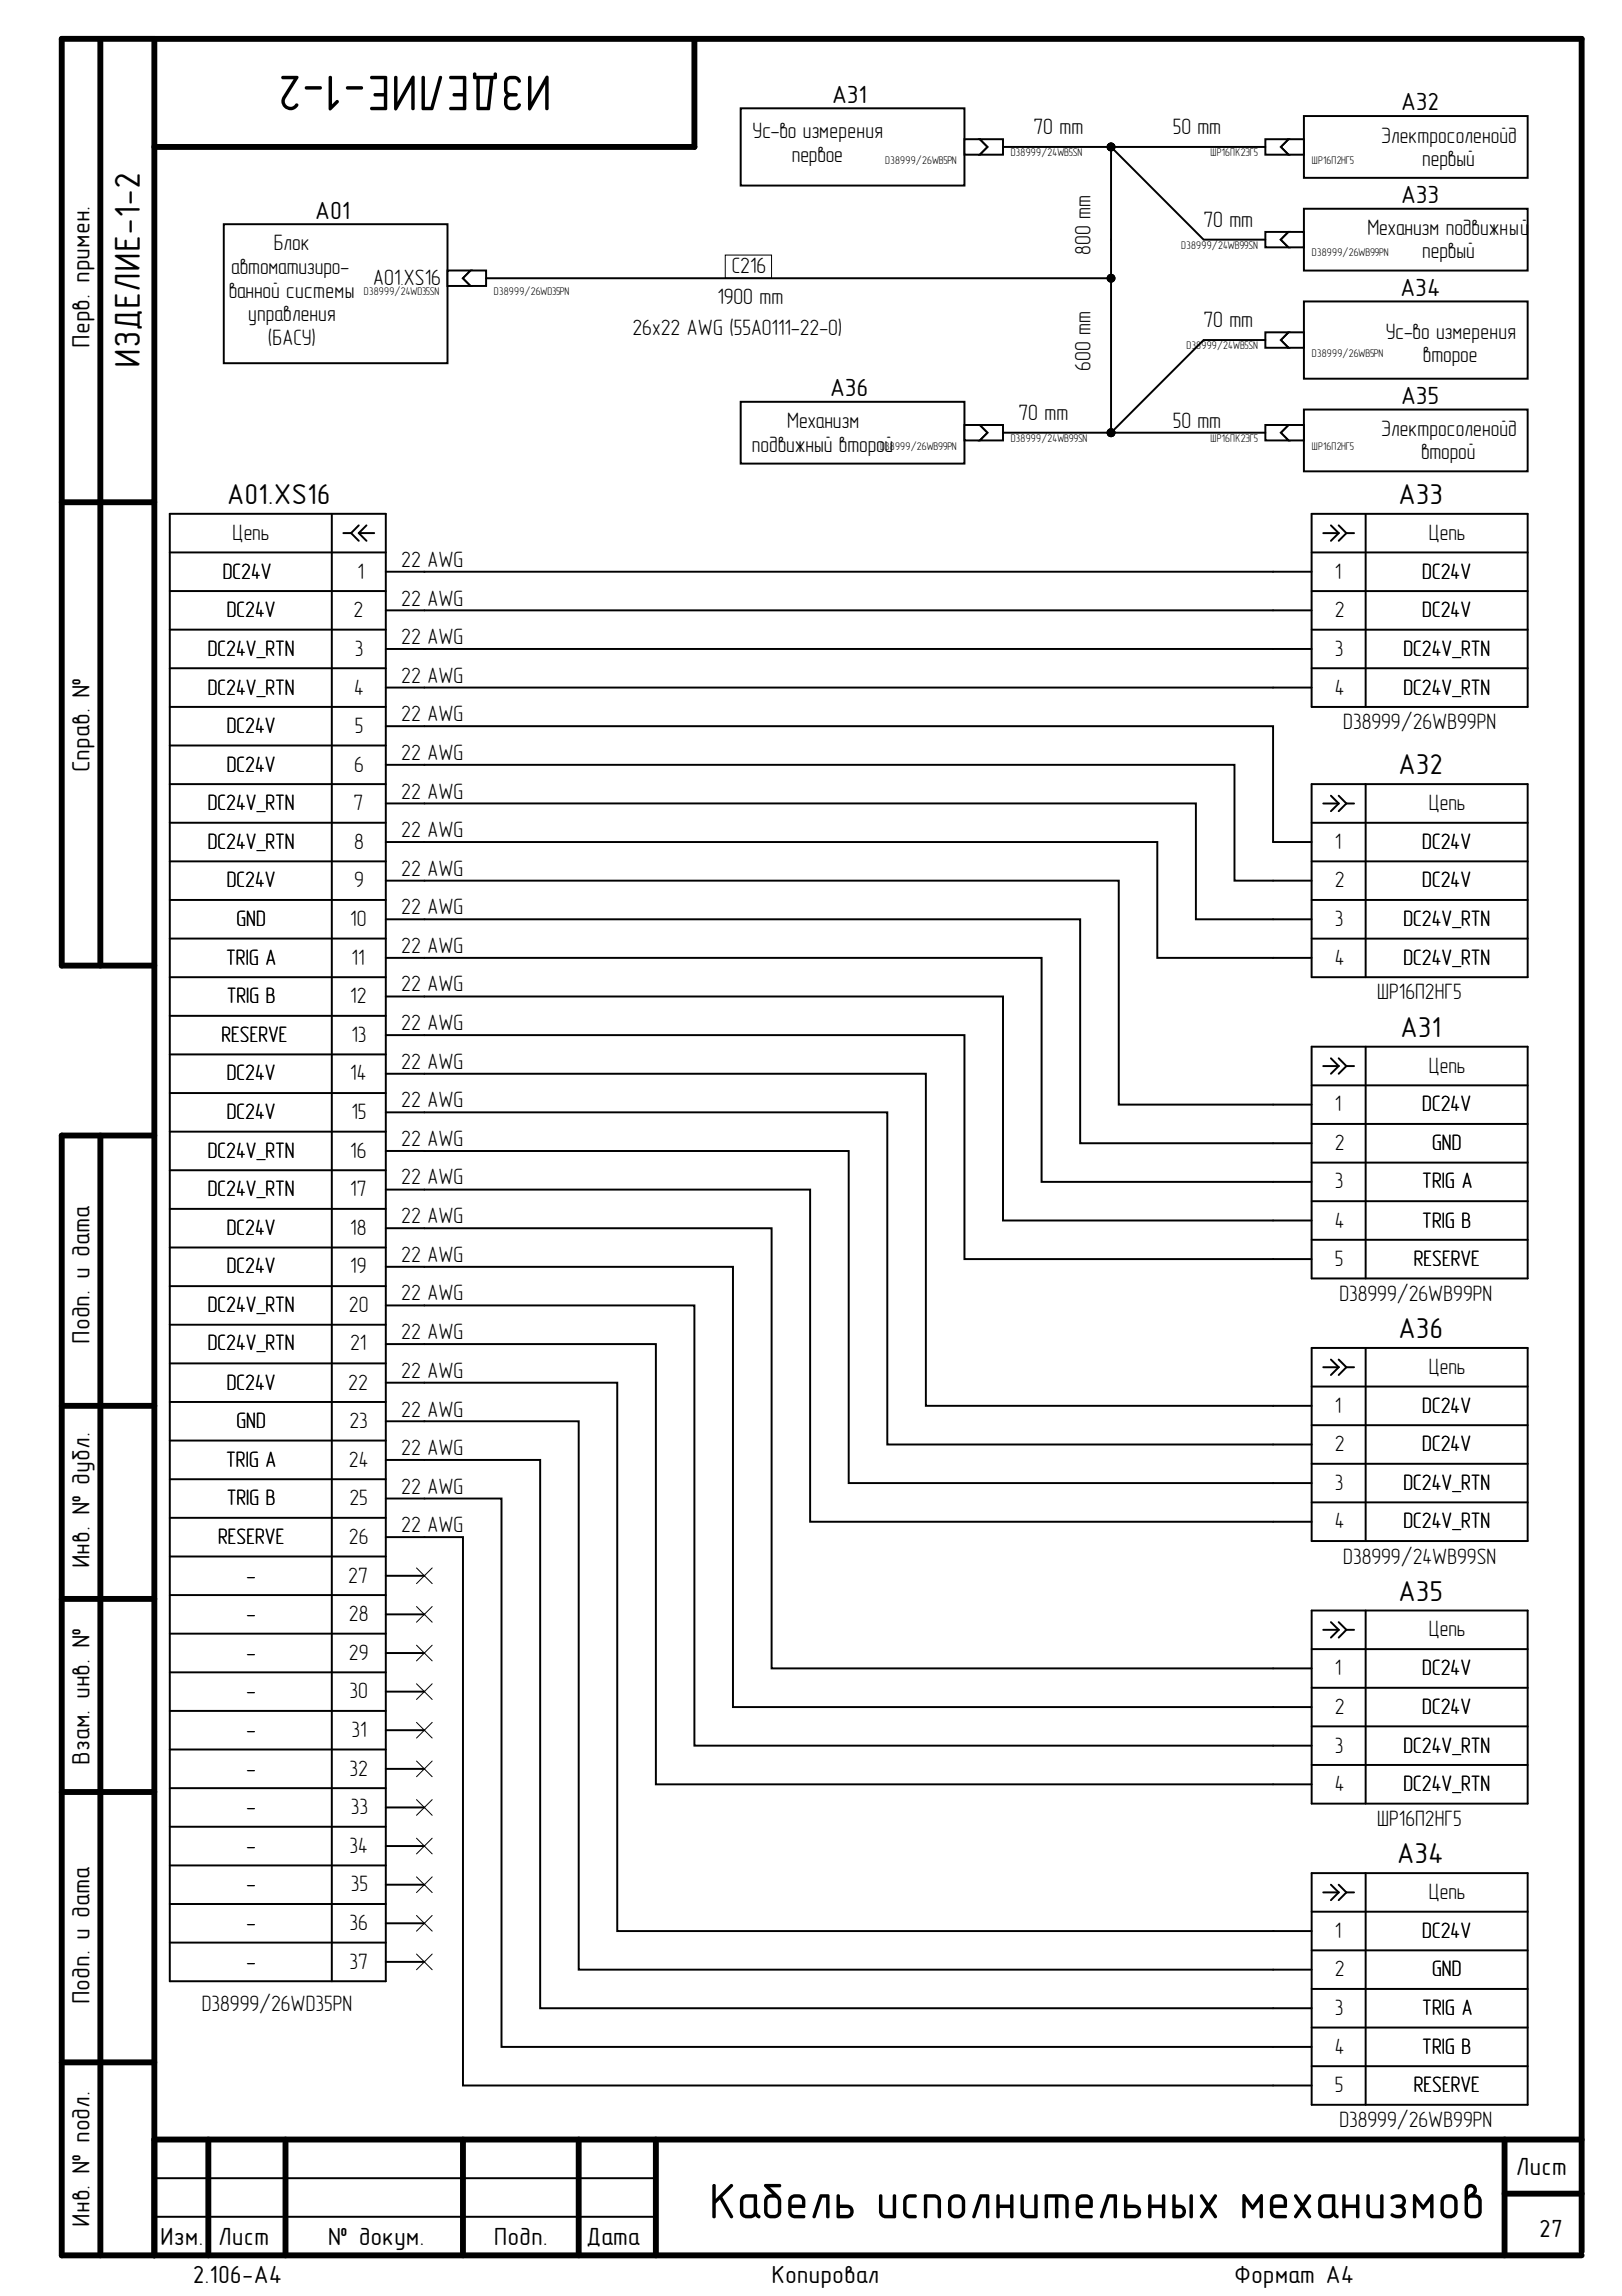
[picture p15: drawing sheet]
<svg xmlns="http://www.w3.org/2000/svg" width="210mm" height="297mm" viewBox="0 0 210 297" stroke-linecap="round" stroke-linejoin="round" font-family="sans-serif">
<defs><g id="words">
<g font-size="6.5">
<text x="71.4" y="9.8" transform="rotate(-180 71.4 9.8)">ИЗДЕЛИЕ-1-2</text>
<text x="91.7" y="287">Кабель исполнительных механизмов</text>
</g>
<text font-size="4.7" x="18.1" y="47.5" transform="rotate(-90 18.1 47.5)">ИЗДЕЛИЕ-1-2</text>
<g font-size="3.7">
<text x="29.3" y="65.2">A01.XS16</text>
<text x="180.9" y="65.2">A33</text>
<text x="180.9" y="100.2">A32</text>
<text x="181.2" y="134.1">A31</text>
<text x="180.9" y="173.1">A36</text>
<text x="180.9" y="207.1">A35</text>
<text x="180.8" y="241">A34</text>
</g>
<g font-size="3.2">
<text x="107.6" y="13.4">A31</text>
<text x="181.3" y="14.3">A32</text>
<text x="40.8" y="28.3">A01</text>
<text x="181.3" y="26.3">A33</text>
<text x="181.2" y="38.3">A34</text>
<text x="11.6" y="45" transform="rotate(-90 11.6 45)">Перв. примен.</text>
<text x="107.4" y="51.3">A36</text>
<text x="181.3" y="52.3">A35</text>
<text x="11.6" y="99.9" transform="rotate(-90 11.6 99.9)">Справ. №</text>
<text x="11.6" y="173.9" transform="rotate(-90 11.6 173.9)">Подп. и дата</text>
<text x="11.6" y="202.9" transform="rotate(-90 11.6 202.9)">Инв. № дубл.</text>
<text x="11.6" y="228.4" transform="rotate(-90 11.6 228.4)">Взам. инв. №</text>
<text x="11.6" y="259.3" transform="rotate(-90 11.6 259.3)">Подп. и дата</text>
<text x="196.2" y="281.4">Лист</text>
<text x="11.6" y="288.1" transform="rotate(-90 11.6 288.1)">Инв. № подл.</text>
<text x="20.7" y="290.4">Изм.</text>
<text x="28.2" y="290.4">Лист</text>
<text x="42.4" y="290.4">№ докум.</text>
<text x="63.9" y="290.4">Подп.</text>
<text x="75.8" y="290.4">Дата</text>
<text x="199.2" y="289.4">27</text>
<text x="24.9" y="295.4">2.106-A4</text>
<text x="99.9" y="295.4">Копировал</text>
<text x="159.7" y="295.4">Формат А4</text>
</g>
<g font-size="2.9">
<text x="97.4" y="17.8">Ус-во измерения</text>
<text x="133.8" y="17.3">70 mm</text>
<text x="151.8" y="17.3">50 mm</text>
<text x="102.5" y="20.9">первое</text>
<text x="178.7" y="18.4">Электросоленойд</text>
<text x="184.1" y="21.5">первый</text>
<text x="155.7" y="29.4">70 mm</text>
<text x="29.9" y="35.4">автоматизиро-</text>
<text x="35.4" y="32.4">Блок</text>
<text x="94.7" y="35.4">С216</text>
<text x="141.1" y="33" transform="rotate(-90 141.1 33)">800 mm</text>
<text x="177" y="30.4">Механизм подвижный</text>
<text x="184.1" y="33.4">первый</text>
<text x="29.6" y="38.5">ванной системы</text>
<text x="32.1" y="41.5">управления</text>
<text x="48.3" y="36.9">A01.XS16</text>
<text x="92.8" y="39.3">1900 mm</text>
<text x="34.7" y="44.6">(БАСУ)</text>
<text x="81.8" y="43.3">26x22 AWG (55A0111-22-0)</text>
<text x="141.1" y="48" transform="rotate(-90 141.1 48)">600 mm</text>
<text x="155.7" y="42.3">70 mm</text>
<text x="179.3" y="43.8">Ус-во измерения</text>
<text x="184.1" y="46.9">второе</text>
<text x="97.3" y="58.5">подвижный второй</text>
<text x="101.9" y="55.4">Механизм</text>
<text x="131.8" y="54.3">70 mm</text>
<text x="151.8" y="55.3">50 mm</text>
<text x="178.7" y="56.3">Электросоленойд</text>
<text x="183.9" y="59.4">второй</text>
<text x="30.1" y="69.8">Цепь</text>
<text x="184.9" y="69.8">Цепь</text>
<text x="28.8" y="74.9">DC24V</text>
<text x="46.2" y="74.9">1</text>
<text x="51.9" y="73.4">22 AWG</text>
<text x="172.7" y="74.9">1</text>
<text x="184.1" y="74.9">DC24V</text>
<text x="29.3" y="79.9">DC24V</text>
<text x="45.7" y="79.9">2</text>
<text x="51.9" y="78.3">22 AWG</text>
<text x="51.9" y="83.3">22 AWG</text>
<text x="172.7" y="79.9">2</text>
<text x="184.1" y="79.9">DC24V</text>
<text x="26.9" y="84.9">DC24V_RTN</text>
<text x="26.9" y="89.9">DC24V_RTN</text>
<text x="45.8" y="89.9">4</text>
<text x="45.9" y="84.9">3</text>
<text x="51.9" y="88.3">22 AWG</text>
<text x="172.7" y="84.9">3</text>
<text x="172.7" y="89.9">4</text>
<text x="181.6" y="84.9">DC24V_RTN</text>
<text x="181.6" y="89.9">DC24V_RTN</text>
<text x="29.3" y="94.8">DC24V</text>
<text x="45.9" y="94.8">5</text>
<text x="51.9" y="93.3">22 AWG</text>
<text x="173.8" y="94.3">D38999/26WB99PN</text>
<text x="29.3" y="99.8">DC24V</text>
<text x="45.8" y="99.8">6</text>
<text x="51.9" y="98.3">22 AWG</text>
<text x="26.9" y="104.8">DC24V_RTN</text>
<text x="45.7" y="104.8">7</text>
<text x="51.9" y="103.3">22 AWG</text>
<text x="184.9" y="104.8">Цепь</text>
<text x="26.9" y="109.8">DC24V_RTN</text>
<text x="45.8" y="109.8">8</text>
<text x="51.9" y="108.3">22 AWG</text>
<text x="51.9" y="113.3">22 AWG</text>
<text x="172.7" y="109.8">1</text>
<text x="184.1" y="109.8">DC24V</text>
<text x="29.3" y="114.8">DC24V</text>
<text x="30.6" y="119.8">GND</text>
<text x="45.3" y="119.8">10</text>
<text x="45.8" y="114.8">9</text>
<text x="51.9" y="118.3">22 AWG</text>
<text x="172.7" y="114.8">2</text>
<text x="172.7" y="119.8">3</text>
<text x="181.6" y="119.8">DC24V_RTN</text>
<text x="184.1" y="114.8">DC24V</text>
<text x="29.3" y="124.8">TRIG A</text>
<text x="45.5" y="124.8">11</text>
<text x="51.9" y="123.3">22 AWG</text>
<text x="172.7" y="124.8">4</text>
<text x="181.6" y="124.8">DC24V_RTN</text>
<text x="29.3" y="129.8">TRIG B</text>
<text x="45.3" y="129.8">12</text>
<text x="51.9" y="128.3">22 AWG</text>
<text x="178.2" y="129.3">ШР16П2НГ5</text>
<text x="28.7" y="134.8">RESERVE</text>
<text x="45.5" y="134.8">13</text>
<text x="51.9" y="133.3">22 AWG</text>
<text x="29.3" y="139.8">DC24V</text>
<text x="45.3" y="139.8">14</text>
<text x="51.9" y="138.2">22 AWG</text>
<text x="51.9" y="143.2">22 AWG</text>
<text x="172.7" y="143.7">1</text>
<text x="184.1" y="143.7">DC24V</text>
<text x="184.9" y="138.8">Цепь</text>
<text x="26.9" y="149.8">DC24V_RTN</text>
<text x="29.3" y="144.8">DC24V</text>
<text x="45.3" y="149.8">16</text>
<text x="45.5" y="144.8">15</text>
<text x="51.9" y="148.2">22 AWG</text>
<text x="172.7" y="148.7">2</text>
<text x="185.3" y="148.7">GND</text>
<text x="26.9" y="154.7">DC24V_RTN</text>
<text x="45.3" y="154.7">17</text>
<text x="51.9" y="153.2">22 AWG</text>
<text x="172.7" y="153.7">3</text>
<text x="184.1" y="153.7">TRIG A</text>
<text x="29.3" y="159.7">DC24V</text>
<text x="45.3" y="159.7">18</text>
<text x="51.9" y="158.2">22 AWG</text>
<text x="172.7" y="158.8">4</text>
<text x="184.1" y="158.8">TRIG B</text>
<text x="29.3" y="164.7">DC24V</text>
<text x="45.3" y="164.7">19</text>
<text x="51.9" y="163.2">22 AWG</text>
<text x="172.7" y="163.8">5</text>
<text x="183" y="163.8">RESERVE</text>
<text x="26.9" y="169.7">DC24V_RTN</text>
<text x="45.1" y="169.7">20</text>
<text x="51.9" y="168.2">22 AWG</text>
<text x="51.9" y="173.2">22 AWG</text>
<text x="173.3" y="168.3">D38999/26WB99PN</text>
<text x="26.9" y="174.7">DC24V_RTN</text>
<text x="29.3" y="179.8">DC24V</text>
<text x="45.1" y="179.8">22</text>
<text x="45.3" y="174.7">21</text>
<text x="51.9" y="178.3">22 AWG</text>
<text x="184.9" y="177.8">Цепь</text>
<text x="30.6" y="184.8">GND</text>
<text x="45.2" y="184.8">23</text>
<text x="51.9" y="183.3">22 AWG</text>
<text x="172.7" y="182.8">1</text>
<text x="184.1" y="182.8">DC24V</text>
<text x="29.3" y="189.8">TRIG A</text>
<text x="45.1" y="189.8">24</text>
<text x="51.9" y="188.3">22 AWG</text>
<text x="172.7" y="187.7">2</text>
<text x="184.1" y="187.7">DC24V</text>
<text x="29.3" y="194.8">TRIG B</text>
<text x="45.2" y="194.8">25</text>
<text x="51.9" y="193.2">22 AWG</text>
<text x="172.7" y="192.7">3</text>
<text x="172.7" y="197.7">4</text>
<text x="181.6" y="192.7">DC24V_RTN</text>
<text x="181.6" y="197.7">DC24V_RTN</text>
<text x="28.2" y="199.8">RESERVE</text>
<text x="45.1" y="199.8">26</text>
<text x="51.9" y="198.2">22 AWG</text>
<text x="173.8" y="202.3">D38999/24WB99SN</text>
<text x="32" y="204.8">-</text>
<text x="32" y="209.7">-</text>
<text x="45.1" y="204.8">27</text>
<text x="45.1" y="209.7">28</text>
<text x="32" y="214.7">-</text>
<text x="45.1" y="214.7">29</text>
<text x="184.9" y="211.7">Цепь</text>
<text x="32" y="219.7">-</text>
<text x="45.2" y="219.7">30</text>
<text x="172.7" y="221.8">2</text>
<text x="172.7" y="216.7">1</text>
<text x="184.1" y="221.8">DC24V</text>
<text x="184.1" y="216.7">DC24V</text>
<text x="32" y="224.7">-</text>
<text x="45.5" y="224.7">31</text>
<text x="172.7" y="226.7">3</text>
<text x="181.6" y="226.7">DC24V_RTN</text>
<text x="32" y="229.7">-</text>
<text x="45.2" y="229.7">32</text>
<text x="172.7" y="231.7">4</text>
<text x="181.6" y="231.7">DC24V_RTN</text>
<text x="32" y="234.7">-</text>
<text x="32" y="239.7">-</text>
<text x="45.2" y="239.7">34</text>
<text x="45.4" y="234.7">33</text>
<text x="178.2" y="236.2">ШР16П2НГ5</text>
<text x="32" y="244.7">-</text>
<text x="45.4" y="244.7">35</text>
<text x="184.9" y="245.7">Цепь</text>
<text x="32" y="249.7">-</text>
<text x="45.2" y="249.7">36</text>
<text x="172.7" y="250.7">1</text>
<text x="184.1" y="250.7">DC24V</text>
<text x="32" y="254.7">-</text>
<text x="45.2" y="254.7">37</text>
<text x="172.7" y="255.7">2</text>
<text x="185.3" y="255.7">GND</text>
<text x="26.1" y="260.2">D38999/26WD35PN</text>
<text x="172.7" y="260.7">3</text>
<text x="184.1" y="260.7">TRIG A</text>
<text x="172.7" y="265.7">4</text>
<text x="184.1" y="265.7">TRIG B</text>
<text x="172.7" y="270.7">5</text>
<text x="173.3" y="275.2">D38999/26WB99PN</text>
<text x="183" y="270.7">RESERVE</text>
</g>
<g font-size="1.4">
<text x="114.6" y="21.2">D38999/26WB5PN</text>
<text x="130.8" y="20.2">D38999/24WB5SN</text>
<text x="156.7" y="20.2">ШР16ПК2ЭГ5</text>
<text x="169.8" y="21.2">ШР16П2НГ5</text>
<text x="152.9" y="32.2">D38999/24WB99SN</text>
<text x="169.8" y="33.2">D38999/26WB99PN</text>
<text x="47.1" y="38.2">D38999/24WD35SN</text>
<text x="63.9" y="38.2">D38999/26WD35PN</text>
<text x="153.5" y="45.2">D38999/24WB5SN</text>
<text x="169.8" y="46.2">D38999/26WB5PN</text>
<text x="113.9" y="58.2">D38999/26WB99PN</text>
<text x="130.8" y="57.2">D38999/24WB99SN</text>
<text x="156.7" y="57.2">ШР16ПК2ЭГ5</text>
<text x="169.8" y="58.2">ШР16П2НГ5</text>
</g>
</g></defs>
<g fill="none" stroke="#000" stroke-width=".76">
<path d="M13 5v119.9M20 5v286.8M89.9 5v14h-69.9M8 65h12M20 124.9h-12v-119.9h196.7v286.3M13 146.9v144.9M20 146.9h-12v144.9h196.7M8 181.9h12M8 206.9h12M8 231.8h12M8 266.8h12M20 276.8h184.7"/>
<path d="M27 276.8v15M36.9 276.8v15M59.9 276.8v15M74.9 276.8v15M84.9 276.8v15M194.7 276.8v15M194.7 283.8h10"/>
</g>
<path d="M95.9 14h28.9v10h-28.9zM29 29h28.9v18h-28.9zM20 286.8h64.9M20 281.8h64.9" fill="none" stroke="#000" stroke-width=".25"/>
<path d="M93.9 33h5.9v3h-5.9z" fill="none" stroke="#000" stroke-width=".13"/>
<path d="M57.9 35h3l-1 1 1 1h-3z" fill-rule="evenodd" fill="#fff"/>
<path d="M57.9 35h3l-1 1 1 1h-3z" fill="none" stroke="#000" stroke-width=".25"/>
<path d="M60.9 35h2v2h-2l-1-1z" fill-rule="evenodd" fill="#fff"/>
<path d="M60.9 35h2v2h-2l-1-1z" fill="none" stroke="#000" stroke-width=".25"/>
<path d="M124.8 18h2l1 1-1 1h-2z" fill-rule="evenodd" fill="#fff"/>
<path d="M124.8 18h2l1 1-1 1h-2z" fill="none" stroke="#000" stroke-width=".25"/>
<path d="M126.8 18h3v2h-3l1-1z" fill-rule="evenodd" fill="#fff"/>
<path d="M126.8 18h3v2h-3l1-1zM168.7 15h29v8h-29z" fill="none" stroke="#000" stroke-width=".25"/>
<path d="M166.7 18h2v2h-2l-1-1z" fill-rule="evenodd" fill="#fff"/>
<path d="M166.7 18h2v2h-2l-1-1z" fill="none" stroke="#000" stroke-width=".25"/>
<path d="M163.7 18h3l-1 1 1 1h-3z" fill-rule="evenodd" fill="#fff"/>
<path d="M163.7 18h3l-1 1 1 1h-3z" fill="none" stroke="#000" stroke-width=".25"/>
<path d="M163.7 30h3l-1 1 1 1h-3z" fill-rule="evenodd" fill="#fff"/>
<path d="M163.7 30h3l-1 1 1 1h-3z" fill="none" stroke="#000" stroke-width=".25"/>
<path d="M166.7 30h2v2h-2l-1-1z" fill-rule="evenodd" fill="#fff"/>
<path d="M166.7 30h2v2h-2l-1-1zM168.7 27h29v8h-29zM168.7 39h29v10h-29z" fill="none" stroke="#000" stroke-width=".25"/>
<path d="M166.7 43h2v2h-2l-1-1z" fill-rule="evenodd" fill="#fff"/>
<path d="M166.7 43h2v2h-2l-1-1z" fill="none" stroke="#000" stroke-width=".25"/>
<path d="M163.7 43h3l-1 1 1 1h-3z" fill-rule="evenodd" fill="#fff"/>
<path d="M163.7 43h3l-1 1 1 1h-3zM168.7 53h29v8h-29z" fill="none" stroke="#000" stroke-width=".25"/>
<path d="M166.7 55h2v2h-2l-1-1z" fill-rule="evenodd" fill="#fff"/>
<path d="M166.7 55h2v2h-2l-1-1z" fill="none" stroke="#000" stroke-width=".25"/>
<path d="M163.7 55h3l-1 1 1 1h-3z" fill-rule="evenodd" fill="#fff"/>
<path d="M95.9 52h28.9v8h-28.9zM163.7 55h3l-1 1 1 1h-3z" fill="none" stroke="#000" stroke-width=".25"/>
<path d="M124.8 55h2l1 1-1 1h-2z" fill-rule="evenodd" fill="#fff"/>
<path d="M124.8 55h2l1 1-1 1h-2z" fill="none" stroke="#000" stroke-width=".25"/>
<path d="M126.8 55h3v2h-3l1-1z" fill-rule="evenodd" fill="#fff"/>
<g fill="none" stroke="#000" stroke-width=".25">
<path d="M129.8 19h14l12 12h7.9M163.7 19h-19.9v17M62.9 36h80.9v20h19.9M126.8 55h3v2h-3l1-1zM163.7 44h-7.9l-12 12h-14M22 71.5h27.9M22 76.5h27.9M22 66.5h27.9v189.8h-27.9zM42.9 66.5v189.8M44.4 69h1M45.4 69l1 1M46.4 69l1 1"/>
<path d="M46.4 69h2M46.4 68l-1 1M47.4 68l-1 1M49.9 74h119.8M49.9 79h119.8M169.7 66.5v25M169.7 66.5h28v25h-28M169.7 71.5h28M169.7 76.5h28M171.2 69h2M172.2 68l1 1M173.2 69l-1 1"/>
<path d="M173.2 68l1 1M174.2 69h1M174.2 69l-1 1M176.7 66.5v25M22 81.5h27.9M22 86.5h27.9M22 91.5h27.9M22 96.4h27.9M49.9 84h119.8M49.9 89h119.8M49.9 93.9h114.8v15h5M49.9 98.9h109.9v15h9.9"/>
<path d="M169.7 81.5h28M169.7 86.5h28M22 116.4h27.9M22 101.4h27.9M22 106.4h27.9M22 111.4h27.9M49.9 103.9h104.9v15h14.9M49.9 108.9h99.9v15h19.9M49.9 113.9h94.9v29h24.9M49.9 118.9h89.9v29h29.9M169.7 101.4v25M169.7 101.4h28v25h-28"/>
<path d="M169.7 116.4h28M169.7 106.4h28M169.7 111.4h28M171.2 103.9h2M172.2 102.9l1 1M173.2 103.9l-1 1M173.2 102.9l1 1M174.2 103.9h1M174.2 103.9l-1 1M176.7 101.4v25M22 121.4h27.9M22 126.4h27.9"/>
<path d="M22 131.4h27.9M22 136.4h27.9M49.9 123.9h84.9v29h34.9M49.9 128.9h79.9v29h39.9M49.9 133.9h74.9v29h44.9M49.9 138.9h69.9v43h49.9M169.7 135.4v30M169.7 135.4h28v30h-28M169.7 121.4h28M171.2 137.9h2M172.2 136.9l1 1M173.2 137.9l-1 1"/>
<path d="M173.2 136.9l1 1M174.2 137.9h1M174.2 137.9l-1 1M176.7 135.4v30M22 141.4h27.9M22 146.4h27.9M22 151.4h27.9M22 156.4h27.9M49.9 143.9h64.9v43h54.9M49.9 148.9h59.9v43h59.9M49.9 153.9h54.9v43h64.9M49.9 158.9h5"/>
<path d="M54.9 158.9h45v56.9h69.8M169.7 140.4h28M169.7 145.4h28M169.7 150.4h28M169.7 155.4h28M22 166.4h27.9M22 161.4h27.9M22 171.4h27.9M22 176.4h27.9M49.9 163.9h45v56.9h74.8M49.9 168.9h40v56.9h79.8M49.9 173.9h35v56.9h84.8"/>
<path d="M49.9 178.9h30v70.9h89.8M169.7 174.4h28v25h-28zM169.7 160.4h28M169.7 179.4h28M171.2 176.9h2M172.2 175.9l1 1M173.2 176.9l-1 1M173.2 175.9l1 1M174.2 176.9h1M174.2 176.9l-1 1M176.7 174.4v25M22 181.4h27.9"/>
<path d="M22 186.4h27.9M22 191.4h27.9M22 196.4h27.9M49.9 183.9h25v70.9h94.8M49.9 188.9h20v70.9h99.8M49.9 193.9h15v70.9h104.8M49.9 198.9h10v70.9h109.8M169.7 184.4h28M169.7 189.4h28M169.7 194.4h28M22 201.4h27.9M22 206.4h27.9"/>
<path d="M22 211.4h27.9M22 216.4h27.9M49.9 203.9h5M49.9 208.9h5M49.9 213.9h5M49.9 218.8h5M169.7 208.4h28v24.9h-28zM169.7 213.3h28M169.7 218.4h28M171.2 210.9h2M172.2 209.9l1 1M173.2 210.9l-1 1"/>
<path d="M173.2 209.9l1 1M174.2 210.9h1M174.2 210.9l-1 1M176.7 208.4v24.9M22 226.3h27.9M22 221.3h27.9M22 231.3h27.9M22 236.3h27.9M49.9 223.8h5M49.9 228.8h5M49.9 233.8h5M49.9 238.8h5"/>
<path d="M169.7 223.3h28M169.7 228.3h28M22 241.3h27.9M22 246.3h27.9M22 251.3h27.9M49.9 243.8h5M49.9 248.8h5M49.9 253.8h5M169.7 242.3h28v30h-28zM169.7 247.3h28M169.7 252.3h28M169.7 257.3h28"/>
<path d="M171.2 244.8h2M172.2 243.8l1 1M173.2 244.8l-1 1M173.2 243.8l1 1M174.2 244.8h1M174.2 244.8l-1 1M176.7 242.3v30M169.7 262.3h28M169.7 267.3h28"/>
</g>
<g fill="none" stroke="#000" stroke-width=".13">
<path d="M53.9 202.8l2 2.1M53.9 207.8l2 2.1M53.9 212.8l2 2.1M53.9 217.8l2 2.1M55.9 202.8l-2 2.1M55.9 207.8l-2 2.1M55.9 212.8l-2 2.1M55.9 217.8l-2 2.1M53.9 222.8l2 2.1M53.9 227.8l2 2.1M53.9 232.8l2 2.1M53.9 237.8l2 2"/>
<path d="M55.9 222.8l-2 2.1M55.9 227.8l-2 2.1M55.9 232.8l-2 2.1M55.9 237.8l-2 2M53.9 242.8l2 2M53.9 247.8l2 2M53.9 252.8l2 2M55.9 242.8l-2 2M55.9 247.8l-2 2M55.9 252.8l-2 2"/>
<circle cx="143.8" cy="19" r=".51"/>
<circle cx="143.8" cy="36" r=".51"/>
<circle cx="143.8" cy="56" r=".51"/>
</g>
<g fill="#000">
<circle cx="143.8" cy="19" r=".51"/>
<circle cx="143.8" cy="36" r=".51"/>
<circle cx="143.8" cy="56" r=".51"/>
</g>
<use href="#words"/>
</svg>
